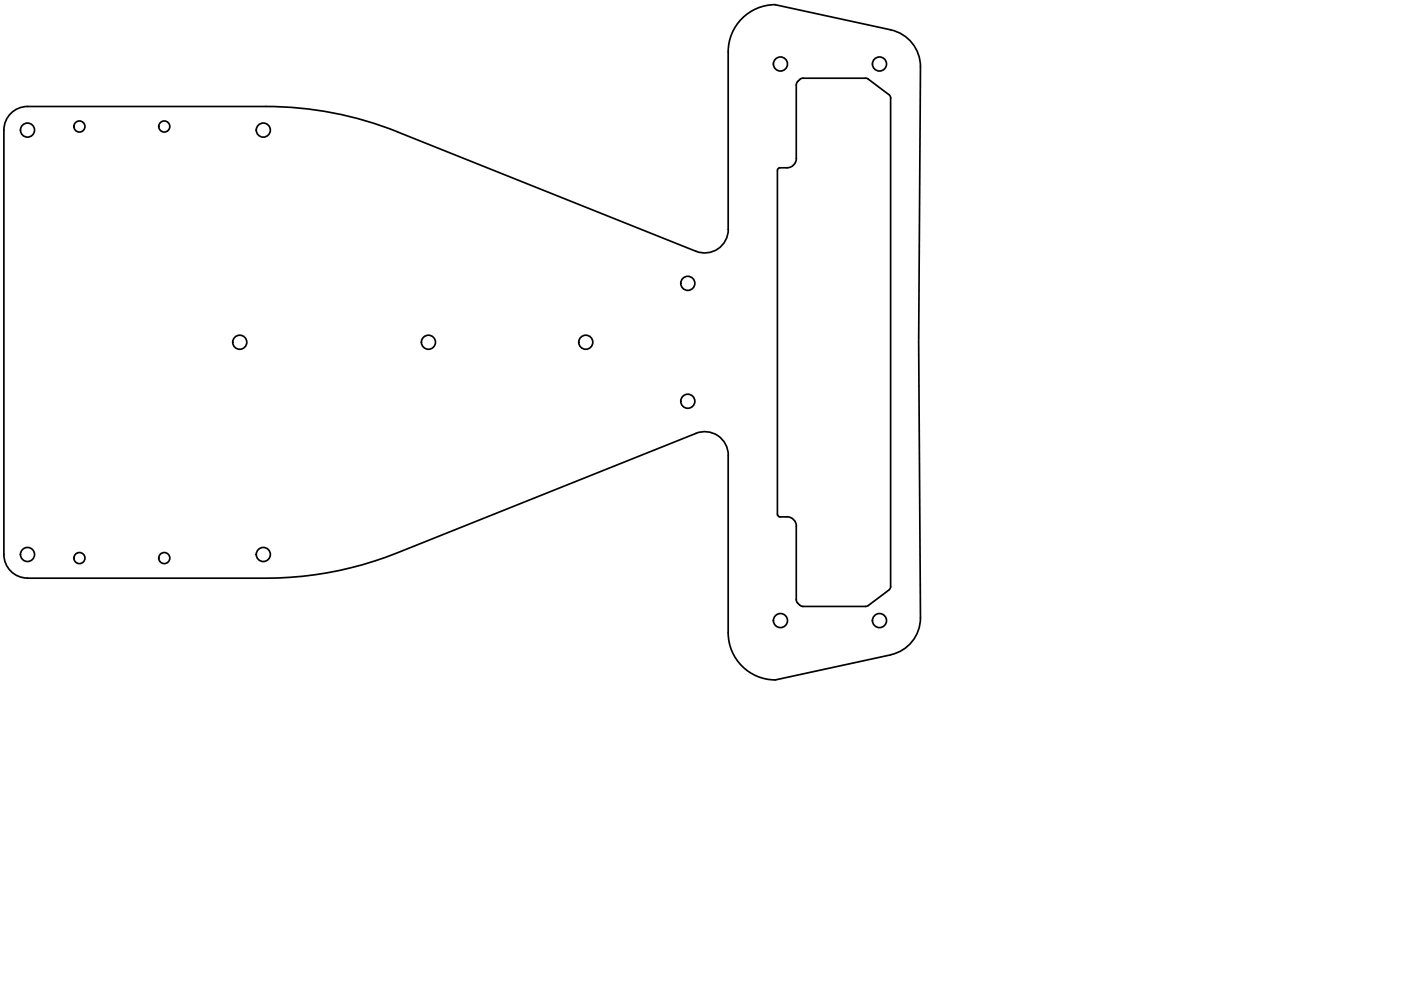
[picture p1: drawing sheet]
<svg xmlns="http://www.w3.org/2000/svg" width="297mm" height="210mm" viewBox="0 0 297 210" stroke-linecap="round" stroke-linejoin="round" font-family="sans-serif">
<!-- layer: Visible -->
<g fill="none" stroke="#000" stroke-width=".36">
<path d="M154.4 11v37.6M169.5 16.9a1.37 1.37 0 0 0-.7 1.1v15.6M184.1 16.8l4.3 3.2 .4 .8M184.1 16.8l-.6-.2h-13.3l-.7 .3M188.8 6.3l-24.4-5.3a10 10 0 0 0-10 10M188.9 6.3a8 8 0 0 1 6.3 7.9l-.4 58.4 .4 58.4a8 8 0 0 1-6.3 7.8M.8 27.6v90a5 5 0 0 0 5 5M.8 27.6a5 5 0 0 1 5-5h50.6a75 75 0 0 1 27.9 5.3M84.2 28l63.3 25.3M168.8 33.6a2 2 0 0 1-2 2h-1.5l-.4 .2-.1 .3v73l.3 .4 .2 .1M188.8 20.8v103.5M154.4 48.6a5 5 0 0 1-6.9 4.7"/>
<path d="M147.5 91.9l-63.3 25.3a74.7 74.7 0 0 1-27.8 5.4h-50.6M147.5 91.9a5 5 0 0 1 6.9 4.6v37.7a10 10 0 0 0 10 10l24.4-5.4M165.3 109.6h1.5M166.8 109.6a2 2 0 0 1 2 2v15.6l.3 .7M188.8 124.3l-.4 .8-4.7 3.5h-13.4l-.5-.2-.7-.5"/>
<circle cx="165.5" cy="13.6" r="1.49"/>
<circle cx="186.5" cy="13.6" r="1.49"/>
<circle cx="5.8" cy="27.6" r="1.49"/>
<circle cx="16.8" cy="26.8" r="1.17"/>
<circle cx="34.8" cy="26.8" r="1.17"/>
<circle cx="55.8" cy="27.6" r="1.49"/>
<circle cx="50.8" cy="72.6" r="1.49"/>
<circle cx="90.8" cy="72.6" r="1.49"/>
<circle cx="124.2" cy="72.6" r="1.49"/>
<circle cx="145.8" cy="60.1" r="1.49"/>
<circle cx="145.8" cy="85.1" r="1.49"/>
<circle cx="5.8" cy="117.6" r="1.49"/>
<circle cx="16.8" cy="118.3" r="1.17"/>
<circle cx="34.8" cy="118.3" r="1.17"/>
<circle cx="55.8" cy="117.6" r="1.49"/>
<circle cx="165.5" cy="131.6" r="1.49"/>
<circle cx="186.5" cy="131.6" r="1.49"/>
</g>
</svg>
